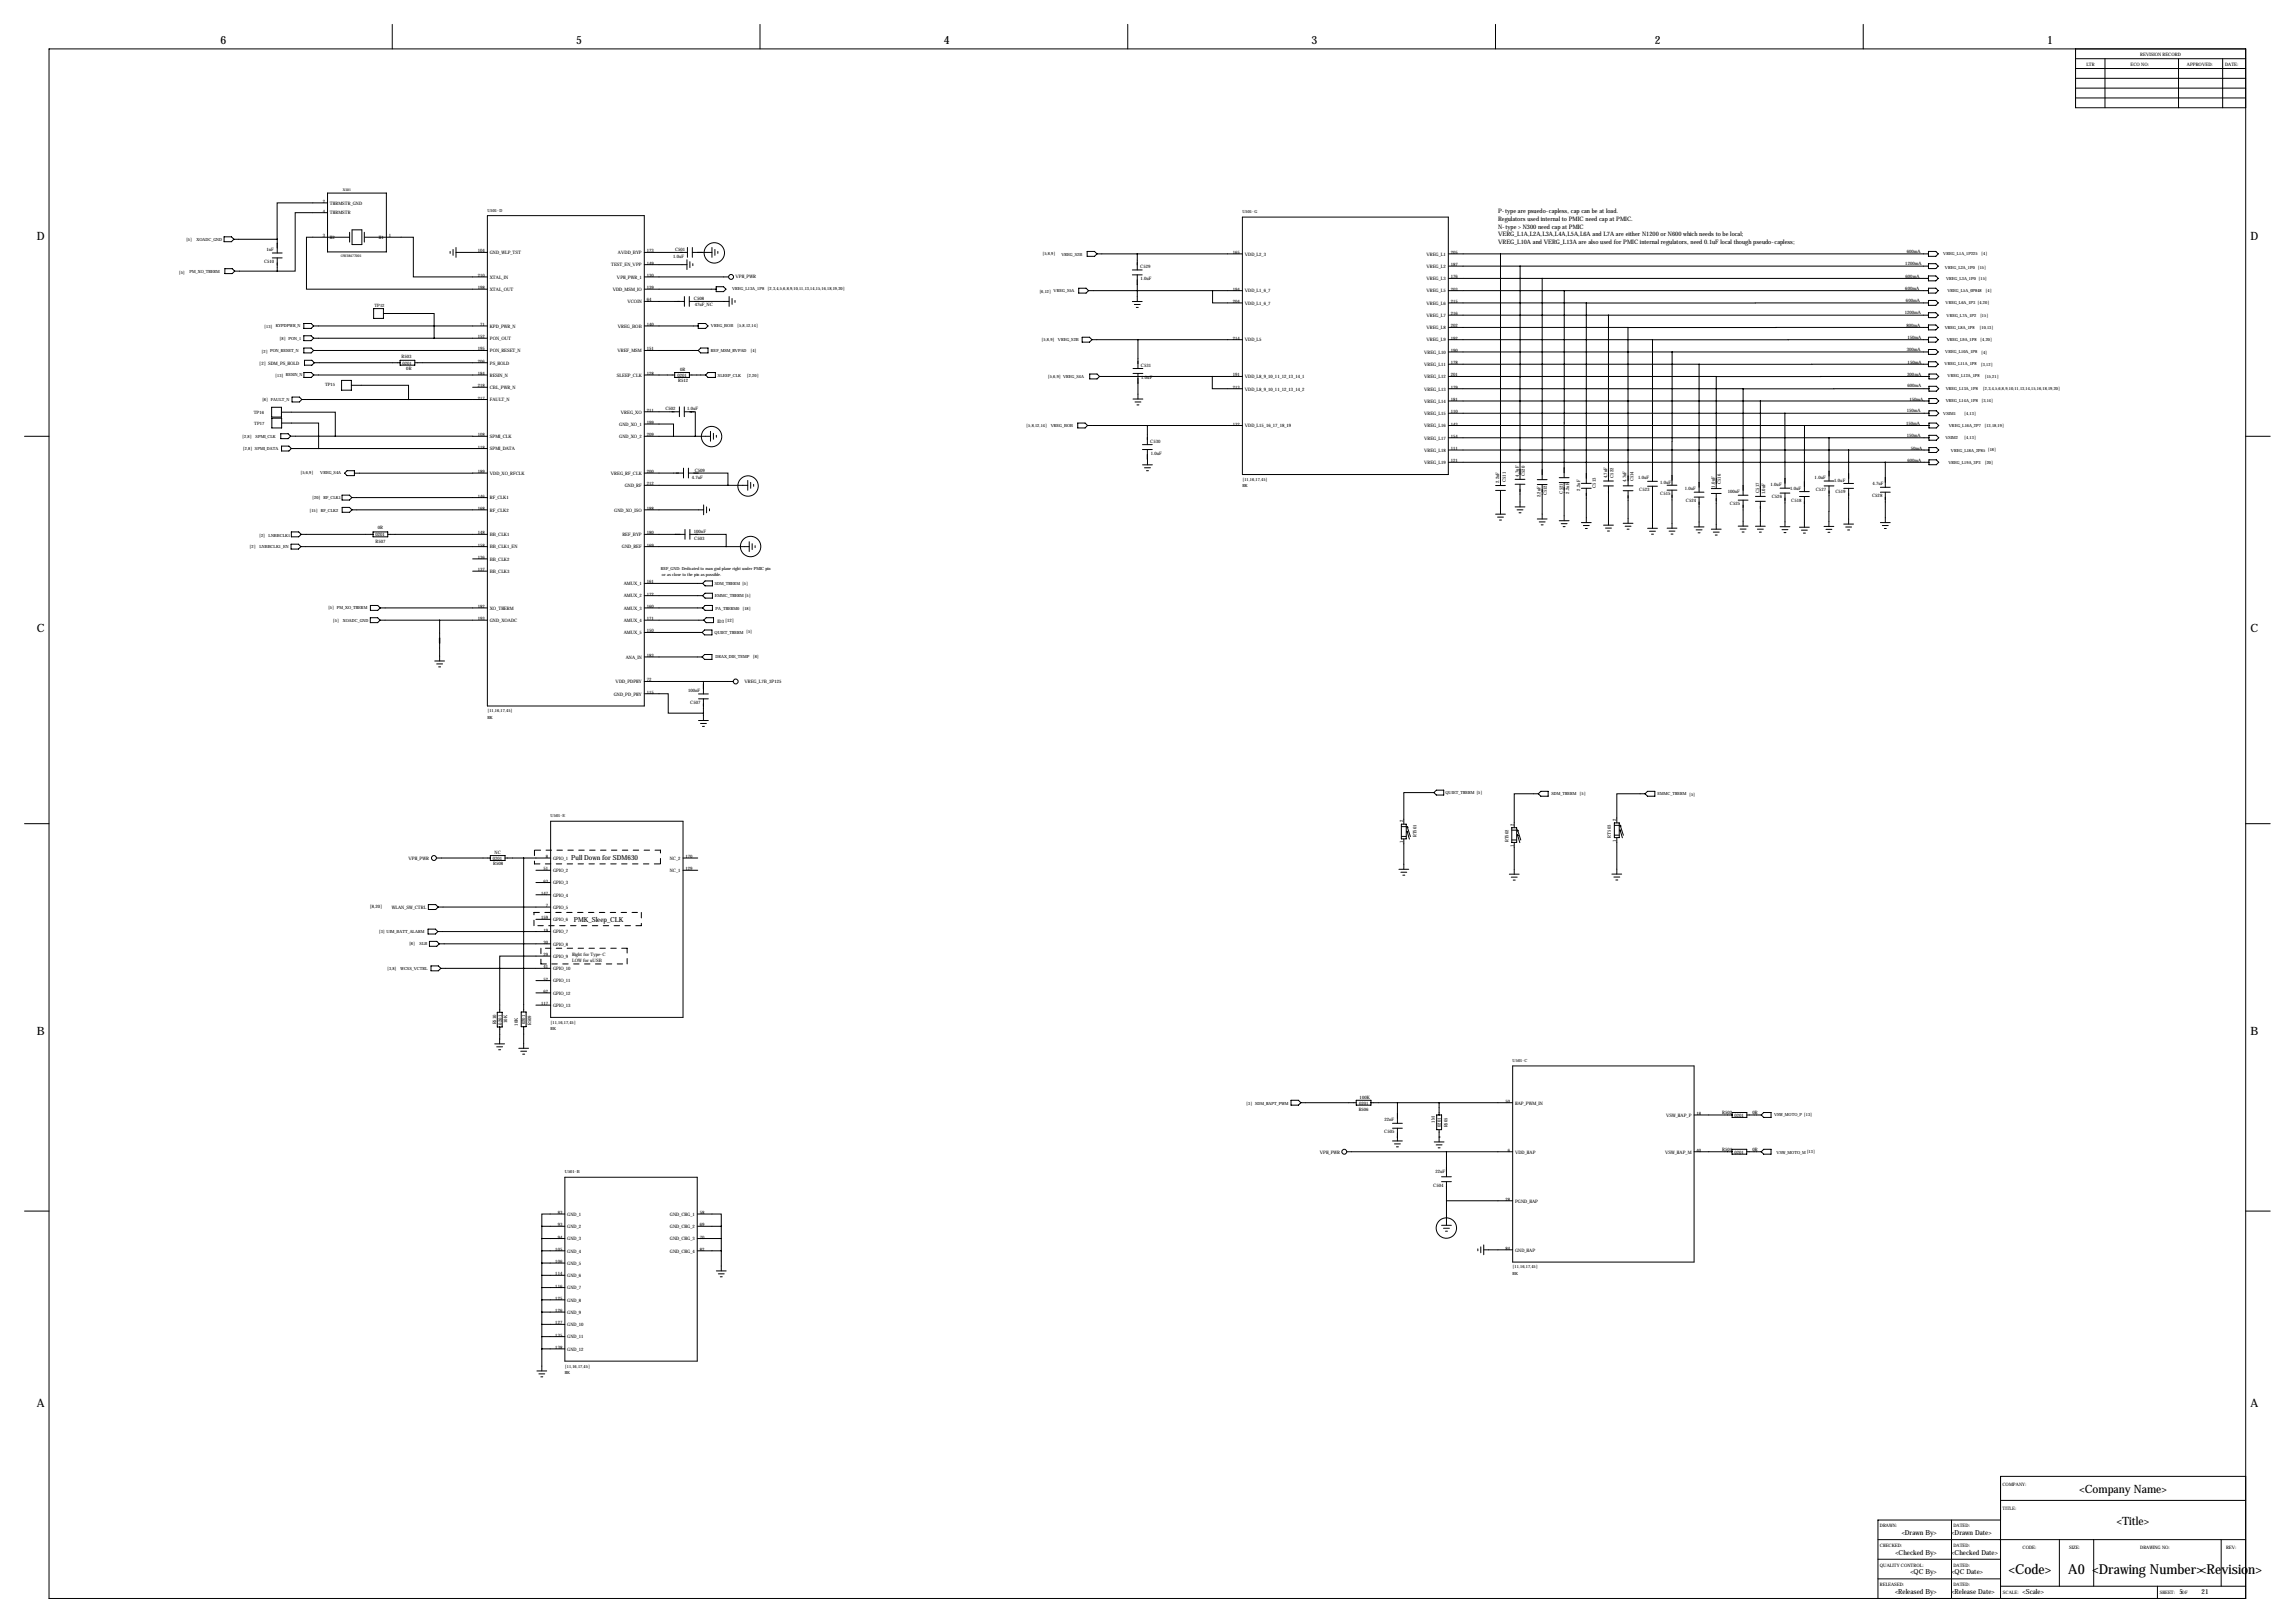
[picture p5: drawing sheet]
<svg xmlns="http://www.w3.org/2000/svg" width="1189mm" height="841mm" viewBox="0 0 1189 841" stroke-linecap="round" stroke-linejoin="round" font-family="sans-serif">
<defs><g id="words">
<g font-size="7.1">
<text x="1041" y="816">&lt;Code&gt;</text>
<text x="1071" y="816">A0 &lt;Drawing Number&gt;&lt;Revision&gt;</text>
</g>
<g font-size="5.9">
<text x="114" y="23">6</text>
<text x="298" y="23">5</text>
<text x="489" y="23">4</text>
<text x="679" y="23">3</text>
<text x="857" y="23">2</text>
<text x="1060" y="23">1</text>
<text x="19" y="124">D</text>
<text x="1166" y="124">D</text>
<text x="19" y="328">C</text>
<text x="1166" y="328">C</text>
<text x="19" y="536">B</text>
<text x="1166" y="536">B</text>
<text x="19" y="729">A</text>
<text x="1166" y="729">A</text>
<text x="1077" y="773">&lt;Company Name&gt;</text>
<text x="1097" y="790">&lt;Title&gt;</text>
</g>
<g font-size="3.6">
<text x="296" y="446">Pull Down for SDM630</text>
<text x="297" y="478">PMK_Sleep_CLK</text>
<text x="985" y="795">&lt;Drawn By&gt;</text>
<text x="1011" y="795">&lt;Drawn Date&gt;</text>
<text x="982" y="805">&lt;Checked By&gt;</text>
<text x="1011" y="805">&lt;Checked Date&gt;</text>
<text x="990" y="815">&lt;QC By&gt;</text>
<text x="1011" y="815">&lt;QC Date&gt;</text>
<text x="982" y="826">&lt;Released By&gt;</text>
<text x="1011" y="826">&lt;Release Date&gt;</text>
<text x="1048" y="826">&lt;Scale&gt;</text>
<text x="1129" y="826">5</text>
<text x="1140" y="826">21</text>
</g>
<g font-size="3.2">
<text x="776" y="110">P-type are psuedo-capless, cap can be at load.</text>
<text x="776" y="115">Regulators used internal to PMIC need cap at PMIC.</text>
<text x="776" y="119">N-type &gt; N300 need cap at PMIC</text>
<text x="776" y="122">VERG_L1A,L2A,L3A,L4A,L5A,L6A and L7A are either N1200 or N600 which needs to be local;</text>
<text x="776" y="127">VREG_L10A and VERG_L13A are also used for PMIC internal regulators, need 0.1uF local though pseudo-capless;</text>
</g>
<g font-size="2.4">
<text x="1109" y="29">REVISION RECORD</text>
<text x="1081" y="34">LTR</text>
<text x="1104" y="34">ECO NO:</text>
<text x="1133" y="34">APPROVED:</text>
<text x="1153" y="34">DATE:</text>
<text x="167" y="105">2</text>
<text x="171" y="106">THRMSTR_GND</text>
<text x="167" y="110">4</text>
<text x="171" y="111">THRMSTR</text>
<text x="167" y="123">3</text>
<text x="171" y="124">H2</text>
<text x="196" y="124">H1</text>
<text x="201" y="123">1</text>
<text x="138" y="130">1nF</text>
<text x="248" y="131">104</text>
<text x="254" y="132">GND_WLP_TST</text>
<text x="320" y="132">AVDD_BYP</text>
<text x="335" y="131">173</text>
<text x="350" y="130">C501</text>
<text x="639" y="132">165</text>
<text x="752" y="132">205</text>
<text x="988" y="131">600mA</text>
<text x="137" y="136">C510</text>
<text x="335" y="137">149</text>
<text x="349" y="134">1.0uF</text>
<text x="645" y="132">VDD_L2_3</text>
<text x="739" y="132">VREG_L1</text>
<text x="752" y="138">187</text>
<text x="987" y="137">1200mA</text>
<text x="248" y="143">210</text>
<text x="317" y="138">TEST_EN_VPP</text>
<text x="335" y="143">130</text>
<text x="591" y="139">C529</text>
<text x="739" y="139">VREG_L2</text>
<text x="987" y="144">600mA</text>
<text x="248" y="150">198</text>
<text x="254" y="144">XTAL_IN</text>
<text x="320" y="144">VPH_PWR_1</text>
<text x="335" y="150">139</text>
<text x="381" y="144">VPH_PWR</text>
<text x="591" y="145">1.0uF</text>
<text x="739" y="145">VREG_L3</text>
<text x="752" y="144">176</text>
<text x="254" y="151">XTAL_OUT</text>
<text x="317" y="151">VDD_MSM_IO</text>
<text x="359" y="155">C508</text>
<text x="639" y="151">194</text>
<text x="645" y="151">VDD_L1_6_7</text>
<text x="739" y="151">VREG_L5</text>
<text x="752" y="151">203</text>
<text x="987" y="150">600mA</text>
<text x="325" y="157">VCOIN</text>
<text x="335" y="156">64</text>
<text x="360" y="159">47uF_NC</text>
<text x="639" y="157">204</text>
<text x="645" y="158">VDD_L1_6_7</text>
<text x="739" y="158">VREG_L6</text>
<text x="752" y="157">215</text>
<text x="987" y="156">600mA</text>
<text x="739" y="164">VREG_L7</text>
<text x="752" y="163">216</text>
<text x="987" y="163">1200mA</text>
<text x="249" y="169">71</text>
<text x="254" y="170">KPD_PWR_N</text>
<text x="320" y="170">VREG_BOB</text>
<text x="335" y="169">140</text>
<text x="739" y="171">VREG_L8</text>
<text x="752" y="170">202</text>
<text x="988" y="169">800mA</text>
<text x="248" y="175">152</text>
<text x="254" y="176">PON_OUT</text>
<text x="639" y="176">214</text>
<text x="645" y="177">VDD_L5</text>
<text x="739" y="177">VREG_L9</text>
<text x="752" y="176">192</text>
<text x="988" y="176">150mA</text>
<text x="208" y="186">R503</text>
<text x="248" y="182">195</text>
<text x="254" y="182">PON_RESET_N</text>
<text x="320" y="182">VREF_MSM</text>
<text x="335" y="182">151</text>
<text x="738" y="183">VREG_L10</text>
<text x="752" y="182">190</text>
<text x="988" y="182">300mA</text>
<text x="134" y="189">[2] SDM_PS_HOLD</text>
<text x="209" y="189">0201</text>
<text x="210" y="192">0R</text>
<text x="248" y="188">206</text>
<text x="254" y="189">PS_HOLD</text>
<text x="591" y="190">C531</text>
<text x="738" y="190">VREG_L11</text>
<text x="752" y="189">178</text>
<text x="988" y="188">150mA</text>
<text x="248" y="194">184</text>
<text x="254" y="195">RESIN_N</text>
<text x="320" y="195">SLEEP_CLK</text>
<text x="335" y="194">128</text>
<text x="351" y="195">0201</text>
<text x="351" y="198">R512</text>
<text x="352" y="192">0R</text>
<text x="591" y="196">1.0uF</text>
<text x="639" y="195">191</text>
<text x="645" y="196">VDD_L8_9_10_11_12_13_14_1</text>
<text x="738" y="196">VREG_L12</text>
<text x="752" y="195">201</text>
<text x="988" y="195">300mA</text>
<text x="248" y="201">218</text>
<text x="254" y="202">CBL_PWR_N</text>
<text x="639" y="201">213</text>
<text x="645" y="202">VDD_L8_9_10_11_12_13_14_2</text>
<text x="738" y="202">VREG_L13</text>
<text x="752" y="201">179</text>
<text x="988" y="201">600mA</text>
<text x="248" y="207">217</text>
<text x="254" y="208">FAULT_N</text>
<text x="738" y="209">VREG_L14</text>
<text x="752" y="208">181</text>
<text x="989" y="207">150mA</text>
<text x="322" y="214">VREG_XO</text>
<text x="335" y="213">211</text>
<text x="345" y="213">C502</text>
<text x="356" y="213">1.0uF</text>
<text x="738" y="215">VREG_L15</text>
<text x="752" y="214">110</text>
<text x="988" y="214">150mA</text>
<text x="321" y="221">GND_XO_1</text>
<text x="335" y="220">199</text>
<text x="639" y="220">132</text>
<text x="645" y="221">VDD_L15_16_17_18_19</text>
<text x="738" y="221">VREG_L16</text>
<text x="752" y="220">143</text>
<text x="987" y="220">150mA</text>
<text x="248" y="226">108</text>
<text x="254" y="227">SPMI_CLK</text>
<text x="321" y="227">GND_XO_2</text>
<text x="335" y="226">209</text>
<text x="738" y="228">VREG_L17</text>
<text x="752" y="227">154</text>
<text x="988" y="226">150mA</text>
<text x="248" y="232">118</text>
<text x="254" y="233">SPMI_DATA</text>
<text x="596" y="230">C530</text>
<text x="752" y="233">111</text>
<text x="990" y="233">50mA</text>
<text x="596" y="236">1.0uF</text>
<text x="738" y="234">VREG_L18</text>
<text x="752" y="239">121</text>
<text x="988" y="239">600mA</text>
<text x="248" y="245">189</text>
<text x="254" y="246">VDD_XO_RFCLK</text>
<text x="316" y="246">VREG_RF_CLK</text>
<text x="335" y="245">200</text>
<text x="360" y="245">C509</text>
<text x="738" y="240">VREG_L19</text>
<text x="335" y="251">212</text>
<text x="358" y="248">4.7uF</text>
<text x="777" y="250" transform="rotate(-90 777 250)">2.2uF</text>
<text x="780" y="250" transform="rotate(-90 780 250)">C511</text>
<text x="787" y="247" transform="rotate(-90 787 247)">4.7uF</text>
<text x="790" y="247" transform="rotate(-90 790 247)">C520</text>
<text x="833" y="248" transform="rotate(-90 833 248)">4.7uF</text>
<text x="836" y="247" transform="rotate(-90 836 247)">C522</text>
<text x="842" y="250" transform="rotate(-90 842 250)">4.7uF</text>
<text x="846" y="249" transform="rotate(-90 846 249)">C514</text>
<text x="849" y="248">1.0uF</text>
<text x="860" y="250">1.0uF</text>
<text x="891" y="251" transform="rotate(-90 891 251)">C516</text>
<text x="917" y="252">1.0uF</text>
<text x="940" y="248">1.0uF</text>
<text x="950" y="249">1.0uF</text>
<text x="970" y="251">4.7uF</text>
<text x="248" y="258">146</text>
<text x="324" y="252">GND_RF</text>
<text x="798" y="258" transform="rotate(-90 798 258)">2.2uF</text>
<text x="801" y="257" transform="rotate(-90 801 257)">C512</text>
<text x="810" y="256" transform="rotate(-90 810 256)">C521</text>
<text x="813" y="256" transform="rotate(-90 813 256)">2.2uF</text>
<text x="819" y="254" transform="rotate(-90 819 254)">2.2uF</text>
<text x="827" y="253" transform="rotate(-90 827 253)">C513</text>
<text x="849" y="254">C523</text>
<text x="860" y="256">C515</text>
<text x="873" y="254">1.0uF</text>
<text x="888" y="253" transform="rotate(-90 888 253)">1.0uF</text>
<text x="895" y="256">100nF</text>
<text x="911" y="255" transform="rotate(-90 911 255)">C517</text>
<text x="914" y="256" transform="rotate(-90 914 256)">1.0uF</text>
<text x="927" y="254">1.0uF</text>
<text x="941" y="254">C527</text>
<text x="951" y="256">C519</text>
<text x="970" y="258">C528</text>
<text x="254" y="259">RF_CLK1</text>
<text x="873" y="260">C524</text>
<text x="896" y="262">C525</text>
<text x="918" y="258">C526</text>
<text x="928" y="260">C518</text>
<text x="248" y="264">168</text>
<text x="254" y="265">RF_CLK2</text>
<text x="318" y="265">GND_XO_ISO</text>
<text x="335" y="264">188</text>
<text x="196" y="274">0R</text>
<text x="195" y="278">0201</text>
<text x="195" y="281">R507</text>
<text x="248" y="277">148</text>
<text x="254" y="278">BB_CLK1</text>
<text x="322" y="278">REF_BYP</text>
<text x="335" y="277">180</text>
<text x="359" y="276">100nF</text>
<text x="360" y="280">C503</text>
<text x="248" y="283">158</text>
<text x="254" y="284">BB_CLK1_EN</text>
<text x="322" y="284">GND_REF</text>
<text x="335" y="283">169</text>
<text x="248" y="289">136</text>
<text x="254" y="290">BB_CLK2</text>
<text x="248" y="296">137</text>
<text x="254" y="297">BB_CLK3</text>
<text x="323" y="303">AMUX_1</text>
<text x="335" y="302">161</text>
<text x="323" y="309">AMUX_2</text>
<text x="335" y="309">172</text>
<text x="248" y="315">182</text>
<text x="254" y="316">XO_THERM</text>
<text x="323" y="316">AMUX_3</text>
<text x="335" y="315">160</text>
<text x="248" y="321">193</text>
<text x="254" y="322">GND_XOADC</text>
<text x="323" y="322">AMUX_4</text>
<text x="335" y="321">171</text>
<text x="372" y="323">ID3[12]</text>
<text x="323" y="329">AMUX_5</text>
<text x="335" y="328">150</text>
<text x="324" y="341">ANA_IN</text>
<text x="335" y="340">183</text>
<text x="319" y="354">VDD_PDPHY</text>
<text x="335" y="353">72</text>
<text x="335" y="359">115</text>
<text x="356" y="358">100nF</text>
<text x="386" y="354">VREG_L7B_3P125</text>
<text x="318" y="360">GND_PD_PHY</text>
<text x="358" y="365">C507</text>
<text x="727" y="426" transform="rotate(-90 727 426)">2</text>
<text x="837" y="425" transform="rotate(-90 837 425)">2</text>
<text x="784" y="428" transform="rotate(-90 784 428)">2</text>
<text x="727" y="437" transform="rotate(-90 727 437)">1</text>
<text x="734" y="434" transform="rotate(-90 734 434)">RT501</text>
<text x="781" y="436" transform="rotate(-90 781 436)">RT502</text>
<text x="835" y="434" transform="rotate(-90 835 434)">RT503</text>
<text x="837" y="436" transform="rotate(-90 837 436)">1</text>
<text x="256" y="443">NC</text>
<text x="784" y="439" transform="rotate(-90 784 439)">1</text>
<text x="212" y="446">VPH_PWR</text>
<text x="255" y="445">0201</text>
<text x="255" y="448">R508</text>
<text x="283" y="444">8</text>
<text x="287" y="445">GPIO_1</text>
<text x="347" y="445">NC_2</text>
<text x="355" y="444">170</text>
<text x="282" y="451">51</text>
<text x="287" y="452">GPIO_2</text>
<text x="347" y="452">NC_1</text>
<text x="355" y="451">129</text>
<text x="282" y="457">63</text>
<text x="287" y="458">GPIO_3</text>
<text x="280" y="463">147</text>
<text x="287" y="464">GPIO_4</text>
<text x="191" y="471">[8,20]</text>
<text x="203" y="471">WLAN_SW_CTRL</text>
<text x="283" y="470">7</text>
<text x="287" y="471">GPIO_5</text>
<text x="280" y="476">159</text>
<text x="287" y="477">GPIO_6</text>
<text x="282" y="483">19</text>
<text x="287" y="483">GPIO_7</text>
<text x="282" y="489">30</text>
<text x="287" y="490">GPIO_8</text>
<text x="282" y="495">29</text>
<text x="287" y="496">GPIO_9</text>
<text x="296" y="495">Hight for Type-C</text>
<text x="282" y="502">41</text>
<text x="287" y="503">GPIO_10</text>
<text x="296" y="499">LOW for uUSB</text>
<text x="282" y="508">52</text>
<text x="287" y="509">GPIO_11</text>
<text x="282" y="514">62</text>
<text x="287" y="515">GPIO_12</text>
<text x="280" y="521">117</text>
<text x="287" y="522">GPIO_13</text>
<text x="257" y="531" transform="rotate(-90 257 531)">R510</text>
<text x="260" y="531" transform="rotate(-90 260 531)">0201</text>
<text x="263" y="530" transform="rotate(-90 263 530)">10K</text>
<text x="268" y="531" transform="rotate(-90 268 531)">10K</text>
<text x="272" y="531" transform="rotate(-90 272 531)">0201</text>
<text x="275" y="531" transform="rotate(-90 275 531)">R509</text>
<text x="704" y="569">100K</text>
<text x="704" y="575">R506</text>
<text x="704" y="572">0201</text>
<text x="780" y="571">50</text>
<text x="785" y="572">HAP_PWM_IN</text>
<text x="717" y="581">22nF</text>
<text x="743" y="582" transform="rotate(-90 743 582)">1M</text>
<text x="863" y="578">VSW_HAP_P</text>
<text x="879" y="578">18</text>
<text x="892" y="577">R502</text>
<text x="899" y="579">0201</text>
<text x="908" y="577">0R</text>
<text x="717" y="587">C505</text>
<text x="746" y="584" transform="rotate(-90 746 584)">0201</text>
<text x="750" y="584" transform="rotate(-90 750 584)">R505</text>
<text x="684" y="598">VPH_PWR</text>
<text x="781" y="597">6</text>
<text x="785" y="598">VDD_HAP</text>
<text x="863" y="598">VSW_HAP_M</text>
<text x="879" y="597">40</text>
<text x="892" y="596">R504</text>
<text x="898" y="598">0201</text>
<text x="908" y="596">0R</text>
<text x="744" y="607">22uF</text>
<text x="742" y="615">C504</text>
<text x="780" y="622">28</text>
<text x="785" y="623">PGND_HAP</text>
<text x="289" y="629">83</text>
<text x="294" y="630">GND_1</text>
<text x="347" y="630">GND_CHG_1</text>
<text x="362" y="629">58</text>
<text x="289" y="635">93</text>
<text x="362" y="635">69</text>
<text x="289" y="642">94</text>
<text x="294" y="636">GND_2</text>
<text x="347" y="636">GND_CHG_2</text>
<text x="362" y="642">70</text>
<text x="288" y="648">105</text>
<text x="294" y="642">GND_3</text>
<text x="347" y="642">GND_CHG_3</text>
<text x="362" y="648">82</text>
<text x="780" y="647">84</text>
<text x="294" y="649">GND_4</text>
<text x="347" y="649">GND_CHG_4</text>
<text x="785" y="648">GND_HAP</text>
<text x="288" y="654">106</text>
<text x="294" y="655">GND_5</text>
<text x="288" y="661">114</text>
<text x="294" y="662">GND_6</text>
<text x="288" y="667">116</text>
<text x="294" y="668">GND_7</text>
<text x="288" y="673">125</text>
<text x="294" y="674">GND_8</text>
<text x="288" y="680">126</text>
<text x="294" y="681">GND_9</text>
<text x="288" y="686">127</text>
<text x="294" y="687">GND_10</text>
<text x="288" y="692">135</text>
<text x="294" y="693">GND_11</text>
<text x="288" y="699">138</text>
<text x="294" y="700">GND_12</text>
<text x="1037" y="770">COMPANY:</text>
<text x="1037" y="782">TITLE:</text>
<text x="974" y="791">DRAWN:</text>
<text x="1012" y="791">DATED:</text>
<text x="974" y="801">CHECKED:</text>
<text x="1012" y="801">DATED:</text>
<text x="1048" y="803">CODE:</text>
<text x="1072" y="803">SIZE:</text>
<text x="1109" y="803">DRAWING NO:</text>
<text x="1153" y="803">REV:</text>
<text x="974" y="811">QUALITY CONTROL:</text>
<text x="1012" y="811">DATED:</text>
<text x="974" y="822">RELEASED:</text>
<text x="1012" y="822">DATED:</text>
<text x="1038" y="825">SCALE:</text>
<text x="1119" y="825">SHEET:</text>
<text x="1130" y="825">OF</text>
</g>
<g font-size="2.3">
<text x="194" y="159">TP12</text>
<text x="168" y="200">TP15</text>
<text x="131" y="214">TP16</text>
<text x="132" y="220">TP17</text>
</g>
<g font-size="2.2">
<text x="252" y="110">U501-D</text>
<text x="644" y="110">U501-G</text>
<text x="96" y="125">[5]</text>
<text x="102" y="125">XOADC_GND</text>
<text x="1026" y="132">[4]</text>
<text x="540" y="132">[5,8,9]</text>
<text x="550" y="132">VREG_S2B</text>
<text x="1007" y="132">VREG_L1A_1P225</text>
<text x="93" y="142">[5]</text>
<text x="98" y="141">PM_XO_THERM</text>
<text x="1008" y="139">VREG_L2A_1P0 [15]</text>
<text x="1008" y="145">VREG_L3A_1P0 [15]</text>
<text x="379" y="150">VREG_L13A_1P8 [2,3,4,5,6,8,9,10,11,13,14,15,16,18,19,20]</text>
<text x="538" y="152">[6,12] VREG_S5A</text>
<text x="1009" y="151">VREG_L5A_0P848</text>
<text x="1029" y="151">[4]</text>
<text x="1008" y="158">VREG_L6A_1P3 [4,20]</text>
<text x="1008" y="164">VREG_L7A_1P2</text>
<text x="1026" y="164">[15]</text>
<text x="137" y="170">[13]</text>
<text x="143" y="169">KYPDPWR_N</text>
<text x="368" y="170">VREG_BOB</text>
<text x="382" y="170">[5,8,12,14]</text>
<text x="1007" y="170">VREG_L8A_1P8</text>
<text x="1025" y="171">[10,13]</text>
<text x="145" y="176">[8] PON_1</text>
<text x="540" y="177">[5,8,9]</text>
<text x="548" y="177">VREG_S2B</text>
<text x="1008" y="177">VREG_L9A_1P8</text>
<text x="1026" y="177">[4,20]</text>
<text x="136" y="183">[2] PON_RESET_N</text>
<text x="368" y="182">REF_MSM_HVPAD</text>
<text x="389" y="182">[4]</text>
<text x="1008" y="183">VREG_L10A_1P8</text>
<text x="1026" y="183">[4]</text>
<text x="1007" y="189">VREG_L11A_1P8</text>
<text x="1026" y="189">[3,12]</text>
<text x="143" y="195">[13] RESIN_N</text>
<text x="372" y="195">SLEEP_CLK</text>
<text x="387" y="195">[2,20]</text>
<text x="543" y="196">[5,6,9] VREG_S4A</text>
<text x="1009" y="195">VREG_L12A_1P8</text>
<text x="1028" y="196">[15,21]</text>
<text x="1008" y="202">VREG_L13A_1P8</text>
<text x="1027" y="202">[2,3,4,5,6,8,9,10,11,13,14,15,16,18,19,20]</text>
<text x="136" y="208">[8] FAULT_N</text>
<text x="1008" y="208">VREG_L14A_1P8 [3,14]</text>
<text x="1007" y="215">VSIM1</text>
<text x="1018" y="215">[4,13]</text>
<text x="532" y="221">[5,8,12,14]</text>
<text x="544" y="221">VREG_BOB</text>
<text x="1010" y="221">VREG_L16A_2P7</text>
<text x="1028" y="221">[13,18,19]</text>
<text x="125" y="227">[2,8]</text>
<text x="132" y="227">SPMI_CLK</text>
<text x="1008" y="227">VSIM2</text>
<text x="1018" y="227">[4,13]</text>
<text x="126" y="233">[2,8] SPMI_DATA</text>
<text x="1011" y="234">VREG_L18A_2P85 [18]</text>
<text x="156" y="246">[5,6,9]</text>
<text x="166" y="246">VREG_S4A</text>
<text x="1009" y="240">VREG_L19A_3P3</text>
<text x="1028" y="240">[20]</text>
<text x="644" y="249">[11,16,17,45]</text>
<text x="644" y="252">HK</text>
<text x="162" y="258">[20] RF_CLK1</text>
<text x="160" y="265">[15]</text>
<text x="166" y="265">RF_CLK2</text>
<text x="134" y="278">[2]</text>
<text x="139" y="278">LNBBCLK1</text>
<text x="129" y="284">[2]</text>
<text x="134" y="284">LNBBCLK1_EN</text>
<text x="342" y="295">REF_GND: Dedicated to man gnd plane right under PMIC pin</text>
<text x="343" y="298">or as close to the pin as possible.</text>
<text x="370" y="303">SDM_THERM [5]</text>
<text x="370" y="309">EMMC_THERM[5]</text>
<text x="170" y="315">[5] PM_XO_THERM</text>
<text x="371" y="316">PA_THERM0 [18]</text>
<text x="172" y="322">[5]</text>
<text x="178" y="322">XOADC_GND</text>
<text x="370" y="328">QUIET_THERM [5]</text>
<text x="371" y="341">DRAX_DIE_TEMP</text>
<text x="390" y="341">[8]</text>
<text x="252" y="369">[11,16,17,45]</text>
<text x="252" y="372">HK</text>
<text x="749" y="411">QUIET_THERM [5]</text>
<text x="804" y="412">SDM_THERM [5]</text>
<text x="859" y="412">EMMC_THERM [5]</text>
<text x="285" y="423">U501-E</text>
<text x="196" y="483">[3] UIM_BATT_ALARM</text>
<text x="212" y="490">[8]</text>
<text x="217" y="490">SLB</text>
<text x="201" y="502">[3,8]</text>
<text x="208" y="502">WCSS_VCTRL</text>
<text x="285" y="534">HK</text>
<text x="285" y="530">[11,16,17,45]</text>
<text x="784" y="550">U501-C</text>
<text x="646" y="572">[3] SDM_HAPT_PWM</text>
<text x="919" y="578">VSW_MOTO_P [13]</text>
<text x="920" y="598">VSW_MOTO_M[13]</text>
<text x="293" y="608">U501-B</text>
<text x="784" y="657">[11,16,17,45]</text>
<text x="784" y="660">HK</text>
<text x="293" y="712">HK</text>
<text x="293" y="708">[11,16,17,45]</text>
</g>
<g font-size="1.9">
<text x="178" y="99">X501</text>
<text x="177" y="133">OW38477001</text>
</g>
</g></defs>
<g fill="none" stroke="#000" stroke-width=".52">
<path d="M203 13v12M394 13v12M584 13v12M775 13v12M965 13v12M25 25h1138v803h-1138zM1075 25v31h88M1075 30h88M1075 35h88M1090 30v26M1129 30v26M1151 30v26"/>
<path d="M1075 41h88M1075 46h88M1075 51h88M170 110h-17v30h-9M170 105h-26v19M170 100h30v30h-30zM182 119h5v8h-5zM252 112h82v254h-82zM644 112h106v134h-106zM116 123h4l1 1-1 1h-4zM116 139h4l2 1-2 2h-4zM121 124h23"/>
<path d="M141 134h5M141 131h5M144 124v7M144 134v6M181 123h-22v27h93M181 120v5M189 123h25v20h38M189 120v5M233 130v1M235 129v3M236 131h16M236 128v5"/>
<path d="M334 131h20M334 137h22M352 131h4M356 135v5M356 128v5M357 136v3M359 131h10M359 128v5M359 137v1M369 128v5M370 129v3M372 130v1"/>
<path d="M563 130h4l1 2-1 1h-4zM568 132h76M587 140h5M589 132v8M750 132h27M750 138h37M777 132v119M777 132h222M787 138v110M999 138h-212M999 137h4l1 1-1 1h-4zM999 130h4l1 2-1 1h-4z"/>
<path d="M122 140h22M194 160h5v5h-5zM334 143h43M334 150h37M334 156h21M355 154v5M357 156h21M357 154v5M360 156h2M371 149h4l1 1-1 1h-4zM378 154v5M379 155v3"/>
<path d="M381 156v1M559 149h4l1 2-1 1h-4zM564 151h80M587 142h5M587 156h5M588 158h3M589 159h1M589 142v14M628 151v6h16M750 157h72M750 151h60M750 144h49"/>
<path d="M799 144v104M810 151v96M822 157v93M999 157h-177M999 144h-200M999 151h-189M999 149h4l1 2-1 1h-4zM999 143h4l1 1-1 1h-4zM999 156h4l1 1-1 1h-4zM157 168h4l1 1-1 1h-4zM157 174h4l1 1-1 1h-4zM162 169h90"/>
<path d="M162 175h90M199 162h26v13M334 169h28M362 168h4l1 1-1 1h-4zM561 175h3l2 1-2 1h-3zM566 176h78M589 176v15M750 163h83M750 176h106M750 170h93M833 163h166M833 163v86"/>
<path d="M843 170v82M856 176v73M999 176h-143M999 170h-156M999 162h4l1 1-1 2h-4zM999 168h4l1 2-1 1h-4zM999 175h4l1 1-1 1h-4zM157 180h4l1 2-1 1h-4zM157 193h4l2 1-2 2h-4zM158 187h4l1 1-1 1h-4zM162 182h90M163 194h89"/>
<path d="M163 188h44M177 197h5v5h-5zM182 200h30v7M207 187h8v2h-8zM215 188h37M334 194h16M334 182h28M350 193h7v3h-7zM357 194h9M363 180h4v3h-4l-1-1zM366 194l1-1h4v3h-4zM564 194h4l2 1-2 1h-4z"/>
<path d="M570 195h74M587 191h5M587 193h5M589 193v14M628 195v6h16M750 195h139M750 189h130M750 182h249M866 182v69M880 189v66M889 195v58M999 189h-119"/>
<path d="M999 181h4l1 1-1 2h-4zM999 187h4l1 2-1 1h-4zM999 195h-110M999 194h4l1 1-1 1h-4zM141 211h5v5h-5zM141 217h5v5h-5zM146 213h28v13M146 219h19v13M151 206h4l1 1-1 1h-4zM156 207h96M245 201h7M334 213h15"/>
<path d="M334 220h15v6M348 213h4M352 211v5M354 213h6M354 211v5M357 213h3M360 213v13M558 219h4l1 1-1 2h-4zM587 207h5M588 208h3M589 210h1M750 201h153"/>
<path d="M750 208h249M750 214h249M903 201v56M912 208v49M925 214v39M999 201h-96M999 219h4l1 1-1 2h-4zM999 200h4l1 1-1 2h-4zM999 206h4l1 2-1 1h-4zM999 213h4l1 1-1 1h-4zM13 226h12M145 225h4l2 1-2 1h-4z"/>
<path d="M146 231h4l1 1-1 2h-4zM151 226h23M151 232h101M174 226h78M334 226h34M368 223v6M370 224v4M371 225v1M563 220h81M592 230h5M592 233h5M594 233v8"/>
<path d="M594 220v10M750 227h197M750 220h249M750 233h249M750 239h249M935 220v35M947 227h52M947 227v22M958 233v17M977 239v13M999 238h4l1 1-1 2h-4zM999 225h4l1 2-1 1h-4z"/>
<path d="M999 232h4l1 1-1 1h-4zM1163 226h13M177 256h4l1 2-1 1h-4zM179 245l1-1h4v2h-4zM182 258h70M252 245h-68M334 245h20M334 251h53M354 242v6M357 245h20v6M357 242v6M387 249v5"/>
<path d="M389 250v3M390 251v1M592 241h5M593 242h3M594 244h1M775 251h5M775 254h5M777 254v12M785 251h5M785 248h5M787 251v12M796 251h5"/>
<path d="M796 248h5M799 251v18M808 250h5M808 247h5M810 250v20M819 253h5M819 250h5M822 253v18M831 252h5M831 249h5M833 252v20M841 252h5"/>
<path d="M841 254h5M843 254v17M853 252h6M853 249h6M856 252v22M864 254h5M864 251h5M866 254v20M878 255h5M878 257h5M880 257v16M887 256h5"/>
<path d="M887 253h5M889 256v18M900 259h6M900 257h6M903 259v14M909 260h5M909 257h5M912 260v13M922 255h5M922 253h5M925 255v18M932 257h5"/>
<path d="M932 255h5M935 257v16M945 252h5M945 249h5M947 252v21M955 253h5M955 250h5M958 253v18M974 255h5M974 252h5M977 255v16M151 276h4l1 1-1 1h-4z"/>
<path d="M156 277h37M177 263h4l1 1-1 1h-4zM182 264h70M193 276h8v2h-8zM201 277h51M334 277h21M334 264h30M355 274v5M357 277h4M357 274v5M360 277h16v6M364 262v5"/>
<path d="M366 263v3M368 264v1M775 266h5M776 268h3M777 269h1M785 263h5M786 264h3M787 266h1M796 269h5M797 270h3M798 272h1M808 270h5"/>
<path d="M809 271h3M810 273h1M819 271h5M820 272h3M821 274h1M831 272h5M832 274h3M833 275h1M841 271h5M842 273h3M843 274h1M853 274h6"/>
<path d="M855 275h3M856 277h1M864 274h5M865 275h3M866 277h1M878 273h5M879 274h3M880 276h1M887 274h5M888 276h3M889 277h1M900 273h6"/>
<path d="M901 274h3M902 276h1M909 273h5M910 274h3M911 276h1M922 273h5M923 274h3M924 276h1M932 273h5M933 275h3M934 276h1M945 273h5"/>
<path d="M946 274h3M947 276h1M955 271h5M956 273h3M957 275h1M974 271h5M975 272h3M976 274h1M151 282h4l1 1-1 1h-4zM156 283h96M245 289h7M245 296h7"/>
<path d="M334 283h54M388 281v5M390 282v3M391 283v1M192 320h4l1 1-1 2h-4zM192 314h4l1 1-1 1h-4zM197 315h55M334 315h30M334 302h30M334 309h30M364 309l1-2h4v3h-4zM365 314h4v2h-4l-1-1z"/>
<path d="M365 301h4v2h-4l-1-1zM197 321h55M228 321v10M228 333v9M334 321h31M334 328h30M364 328l1-2h4v3h-4zM365 321l1-1h4v3h-4zM225 342h5M226 344h3M227 345h1M334 359h12v10h18"/>
<path d="M334 340h30M334 353h46M362 359h5M364 340l1-1h4v3h-4zM364 353v6M362 362h5M362 373h5M363 375h3M364 376h1M364 362v11M743 411h-16v16M744 409h4v3h-4l-1-1z"/>
<path d="M797 411h-13v18M797 411l1-1h4v2h-4zM852 411h-14v15M853 410h4v2h-4l-1-1zM13 427h12M285 425h69v102h-69zM726 427h2v8h-2zM726 433h2M726 428h2M727 435v15M729 431h.1M729 431l1 4"/>
<path d="M729 428v1M729 428l2 5M783 429h3v7h-3zM783 435h3M783 430h3M784 436v17M786 432v1M786 432l1 4M786 432l1 1M786 430v1M787 430h-1l2 5M836 426h3v8h-3z"/>
<path d="M836 433h3M836 428h3M838 434v19M839 430h.1M839 430l1 4M839 430h1M839 427v1M839 427l2 6M839 427l1 1M1163 427h13M226 444h28M254 443h8v3h-8z"/>
<path d="M262 444h23M271 444v80M278 451h7M278 457h7M354 444h7M354 451h7M725 450h5M726 452h3M727 453h1M782 453h5M783 454h3M784 456h1"/>
<path d="M835 453h5M836 454h3M837 456h1M222 469h4l1 1-1 1h-4zM227 470h58M278 463h7M278 476h7M222 481h4l1 2-1 1h-4zM222 488h4l2 1-2 1h-4zM227 483h58M228 489h57M285 495h-26v29"/>
<path d="M223 500h4l1 2-1 1h-4zM228 502h57M278 508h7M278 514h7M258 524h2v8h-2zM259 532v9M270 524h3v8h-3zM271 532v11M278 521h7M256 541h5M257 542h3M258 544h1"/>
<path d="M269 543h5M270 545h3M271 546h1M784 552h94v102h-94zM669 570h4l1 1-1 1h-4zM674 571h29M703 570h7v2h-7zM710 571h74M724 571v11M744 578h3v7h-3zM745 571v7M878 578h19"/>
<path d="M897 576h8v3h-8zM905 578h7M912 578l2-2h3v3h-3zM698 597h86M721 584h5M721 582h5M721 591h5M722 593h3M723 594h1M724 584v7M743 591h5M744 593h3"/>
<path d="M745 595h1M745 589h.1M745 585v6M749 597v13M878 597h19M897 595h8v3h-8zM905 597h7M912 597l2-2h3v3h-3zM293 610h68v95h-68zM747 612h5M747 610h5M749 612v23"/>
<path d="M13 627h12M281 635h12M281 635v75M293 629h-12v6M361 629h13v6M361 635h13M374 635v7M747 635h5M748 636h3M749 638h1M749 622h35M1163 627h13"/>
<path d="M281 648h12M281 642h12M281 654h12M361 642h13M361 648h13M371 658h5M372 660h3M374 642v6M374 648v10M766 647v1M767 646v3M769 647h15"/>
<path d="M769 645v5M281 661h12M281 667h12M281 673h12M281 680h12M373 661h1M281 686h12M281 692h12M281 699h12M278 710h5M279 712h3M280 713h1"/>
<path d="M1036 777h127M1163 765h-127v63M973 797h190M1011 787v41M1036 787h-63v41M1067 797v25M1085 797v25M1151 797v25M973 808h63M973 818h63M1036 822h127M1118 822v6"/>
<circle cx="370" cy="131" r="5"/>
<circle cx="379" cy="143" r="1.3"/>
<circle cx="369" cy="226" r="5"/>
<circle cx="388" cy="252" r="5"/>
<circle cx="389" cy="283" r="5"/>
<circle cx="381" cy="353" r="1.3"/>
<circle cx="225" cy="444" r="1.3"/>
<circle cx="696" cy="597" r="1.3"/>
<circle cx="749" cy="636" r="5"/>
</g>
<path d="M277 440v7M277 447h65M342 447v-7M342 440h-65M277 473h55M277 479v-6M332 473v6M332 479h-55M280 491v8M280 499h45M325 499v-8M325 491h-45" fill="none" stroke="#000" stroke-width=".52" stroke-dasharray="2.8 2.8"/>
<path d="M228 331v2" fill="none" stroke="#000" stroke-width=".76"/>
<path d="M745 571a.5 .5 0 0 0 1 0 .5 .5 0 0 0-1 0zM589 176a.5 .5 0 0 0 1 0 .5 .5 0 0 0-1 0z" fill="#000" stroke="#000" stroke-width=".52"/>
<use href="#words"/>
</svg>
